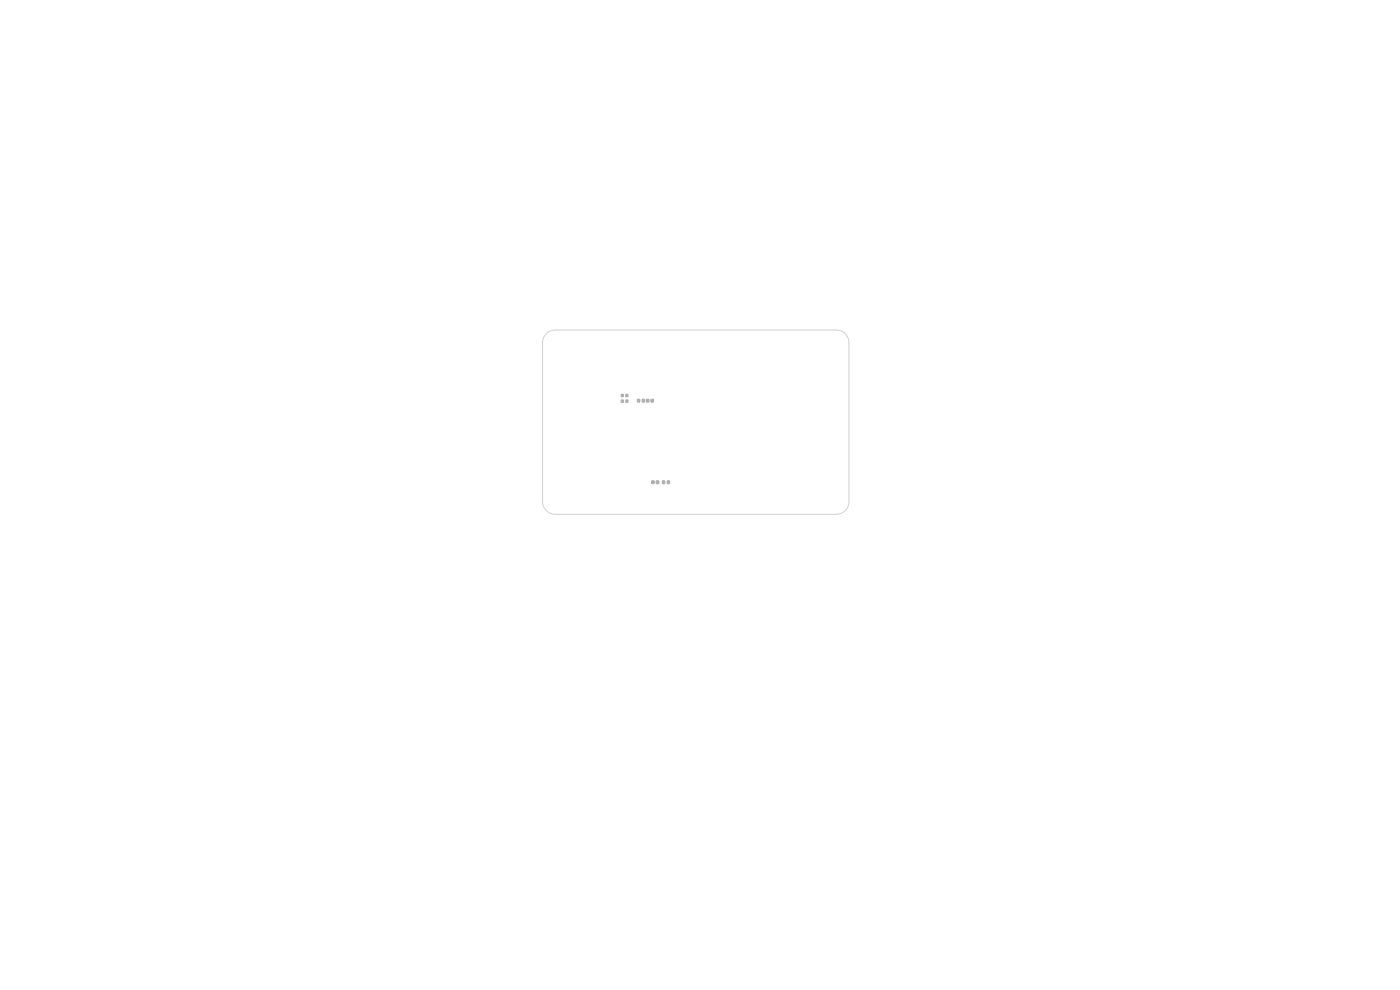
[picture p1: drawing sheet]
<svg xmlns="http://www.w3.org/2000/svg" width="297mm" height="210mm" viewBox="0 0 297 210" stroke-linecap="round" stroke-linejoin="round" font-family="sans-serif">
<g fill="#bbaaa4" stroke="#bbaaa4" stroke-width=".21">
<path d="M131.8 84.9h.4v.4h-.4z"/>
<path d="M132.8 84.9h.4v.4h-.4z"/>
<path d="M136.3 84.7h.4v.6h-.4z"/>
<path d="M135.2 84.7h.5v.6h-.5z"/>
<path d="M138.3 102h.5v.6h-.5z"/>
<path d="M139.2 102h.5v.6h-.5z"/>
<path d="M138.1 84.7h.5v.6h-.5z"/>
<path d="M137.1 84.7h.5v.6h-.5z"/>
<path d="M140.5 102h.5v.6h-.5z"/>
<path d="M141.6 102h.4v.6h-.4z"/>
<path d="M131.8 83.7h.4v.4h-.4z"/>
<path d="M132.8 83.7h.4v.4h-.4z"/>
</g>
<path d="M115.9 70.8a2.7 2.7 0 0 1 1.9-.8h59.6a2.7 2.7 0 0 1 2.7 2.7v33.7a2.7 2.7 0 0 1-2.7 2.7h-59.6a2.7 2.7 0 0 1-2.7-2.7v-33.7a2.7 2.7 0 0 1 .8-1.9z" fill="none" stroke="#d0d2cd" stroke-width=".21"/>
</svg>
